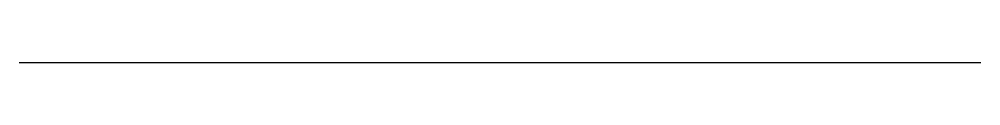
# Model space of a CAD drawing. Header units: millimetres. Extents: x 1 to 11, y 0 to 0.
import ezdxf

# ---------------------------------------------------------------- set-up
doc = ezdxf.new("R2010")
doc.units = ezdxf.units.MM

msp = doc.modelspace()

# ---------------------------------------------------------------- linework, layer by layer
msp.add_line((1, 0), (11, 0))

doc.saveas('drawing.dxf')
